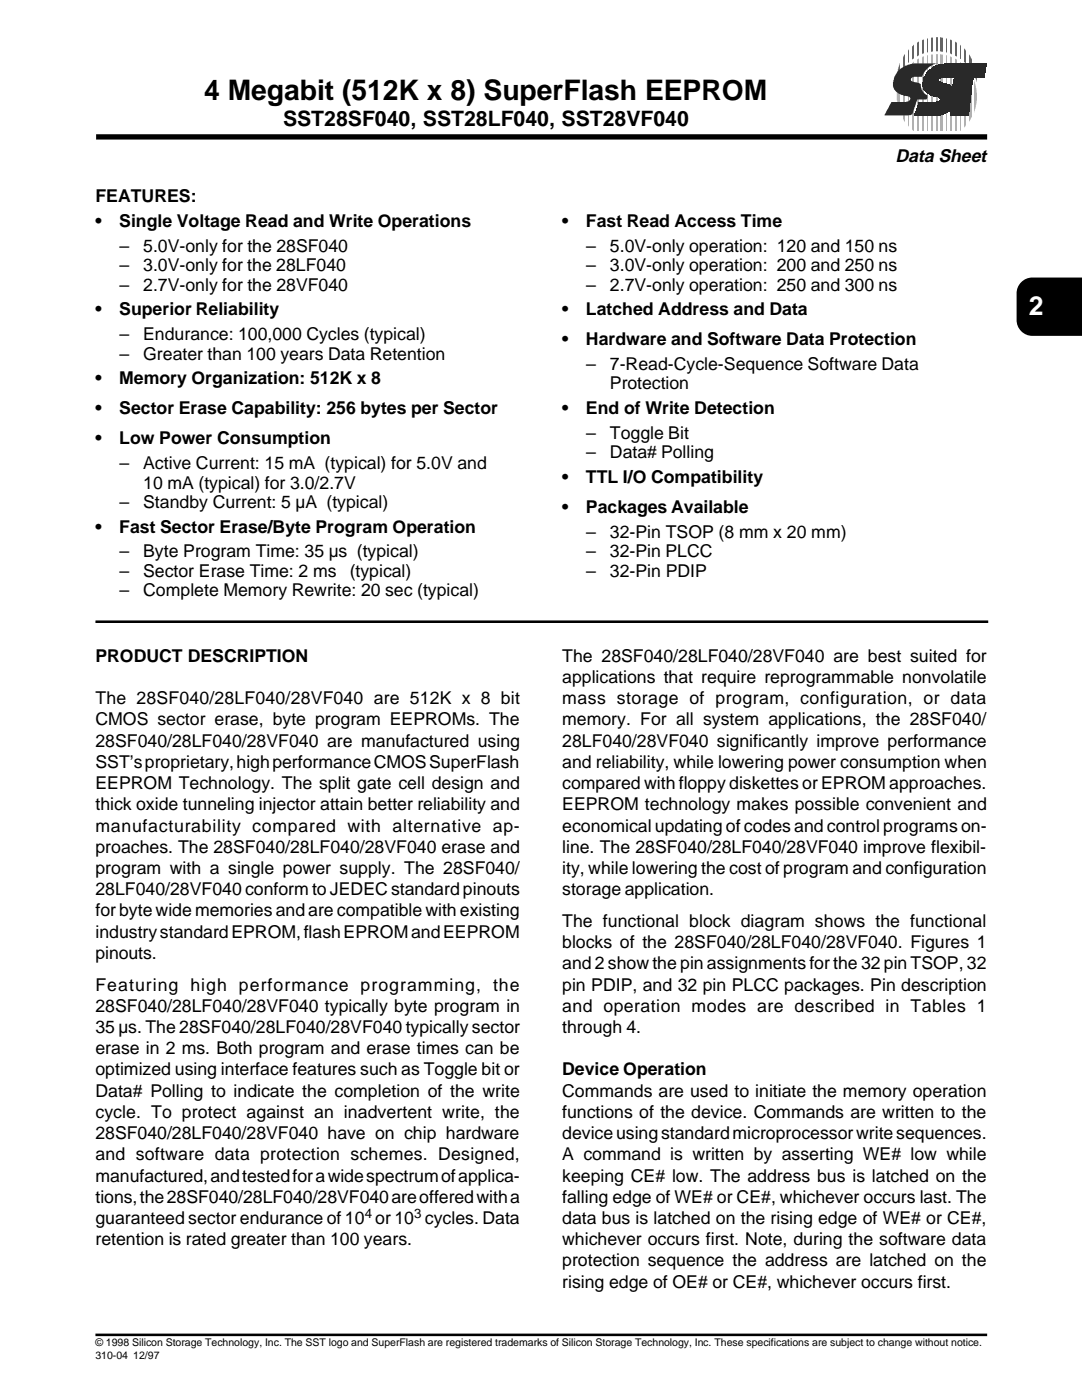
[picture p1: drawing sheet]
<svg xmlns="http://www.w3.org/2000/svg" width="216mm" height="279mm" viewBox="0 0 216 279" stroke-linecap="round" stroke-linejoin="round" font-family="sans-serif">
<defs><g id="words">
<text font-size="5.6" x="40.7" y="19.9">4 Megabit (512K x 8) SuperFlash EEPROM</text>
<text font-size="5.3" fill="#fff" x="205.3" y="62.9">2</text>
<text font-size="4.2" x="56.5" y="25.2">SST28SF040, SST28LF040, SST28VF040</text>
<text font-size="3.6" x="178.7" y="32.3">Data Sheet</text>
<g font-size="3.5">
<text x="19" y="40.3">FEATURES:</text>
<text x="19" y="45.3">•</text>
<text x="23.8" y="45.3">Single Voltage Read and Write Operations</text>
<text x="112.2" y="45.3">•</text>
<text x="116.9" y="45.3">Fast Read Access Time</text>
<text x="23.8" y="50.2">–</text>
<text x="28.6" y="50.2">5.0V-only for the 28SF040</text>
<text x="117" y="50.2">–</text>
<text x="121.7" y="50.2">5.0V-only operation: 120 and 150 ns</text>
<text x="23.8" y="54.1">–</text>
<text x="23.8" y="58">–</text>
<text x="28.6" y="54.1">3.0V-only for the 28LF040</text>
<text x="28.6" y="58">2.7V-only for the 28VF040</text>
<text x="117" y="54.1">–</text>
<text x="117" y="58">–</text>
<text x="121.7" y="54.1">3.0V-only operation: 200 and 250 ns</text>
<text x="121.7" y="58">2.7V-only operation: 250 and 300 ns</text>
<text x="19" y="62.9">•</text>
<text x="23.8" y="62.9">Superior Reliability</text>
<text x="112.2" y="62.9">•</text>
<text x="116.9" y="62.9">Latched Address and Data</text>
<text x="23.8" y="67.9">–</text>
<text x="23.8" y="71.8">–</text>
<text x="28.6" y="67.9">Endurance: 100,000 Cycles (typical)</text>
<text x="28.6" y="71.8">Greater than 100 years Data Retention</text>
<text x="112.2" y="68.9">•</text>
<text x="116.9" y="68.9">Hardware and Software Data Protection</text>
<text x="19" y="76.7">•</text>
<text x="23.8" y="76.7">Memory Organization: 512K x 8</text>
<text x="117" y="73.9">–</text>
<text x="121.7" y="73.9">7-Read-Cycle-Sequence Software Data</text>
<text x="121.7" y="77.7">Protection</text>
<text x="19" y="82.7">•</text>
<text x="23.8" y="82.7">Sector Erase Capability: 256 bytes per Sector</text>
<text x="112.2" y="82.7">•</text>
<text x="116.9" y="82.7">End of Write Detection</text>
<text x="19" y="88.7">•</text>
<text x="23.8" y="88.7">Low Power Consumption</text>
<text x="117" y="87.6">–</text>
<text x="121.7" y="87.6">Toggle Bit</text>
<text x="23.8" y="93.6">–</text>
<text x="28.6" y="93.6">Active Current: 15 mA (typical) for 5.0V and</text>
<text x="117" y="91.5">–</text>
<text x="121.7" y="91.5">Data# Polling</text>
<text x="23.8" y="101.4">–</text>
<text x="28.6" y="97.5">10 mA (typical) for 3.0/2.7V</text>
<text x="28.6" y="101.4">Standby Current: 5 µA (typical)</text>
<text x="112.2" y="96.4">•</text>
<text x="116.9" y="96.4">TTL I/O Compatibility</text>
<text x="19" y="106.3">•</text>
<text x="23.8" y="106.3">Fast Sector Erase/Byte Program Operation</text>
<text x="112.2" y="102.4">•</text>
<text x="116.9" y="102.4">Packages Available</text>
<text x="117" y="107.4">–</text>
<text x="121.7" y="107.4">32-Pin TSOP (8 mm x 20 mm)</text>
<text x="23.8" y="111.3">–</text>
<text x="28.6" y="111.3">Byte Program Time: 35 µs (typical)</text>
<text x="117" y="111.3">–</text>
<text x="121.7" y="111.3">32-Pin PLCC</text>
<text x="23.8" y="115.1">–</text>
<text x="23.8" y="119">–</text>
<text x="28.6" y="115.1">Sector Erase Time: 2 ms</text>
<text x="28.6" y="119">Complete Memory Rewrite: 20 sec (typical)</text>
<text x="69.8" y="115.1">(typical)</text>
<text x="117" y="115.1">–</text>
<text x="121.7" y="115.1">32-Pin PDIP</text>
<text x="19" y="132.1">PRODUCT DESCRIPTION</text>
<text x="112.2" y="132.1">The 28SF040/28LF040/28VF040 are best suited for</text>
<text x="112.2" y="136.3">applications that require reprogrammable nonvolatile</text>
<text x="19" y="140.5">The 28SF040/28LF040/28VF040 are 512K x 8 bit</text>
<text x="112.2" y="140.5">mass storage of program, configuration, or data</text>
<text x="19" y="144.8">CMOS sector erase, byte program EEPROMs. The</text>
<text x="19" y="149">28SF040/28LF040/28VF040 are manufactured using</text>
<text x="112.2" y="144.8">memory. For all system applications, the 28SF040/</text>
<text x="112.2" y="149">28LF040/28VF040 significantly improve performance</text>
<text x="19" y="153.2">SST’s proprietary, high performance CMOS SuperFlash</text>
<text x="112.2" y="153.2">and reliability, while lowering power consumption when</text>
<text x="19" y="157.5">EEPROM Technology. The split gate cell design and</text>
<text x="19" y="161.7">thick oxide tunneling injector attain better reliability and</text>
<text x="112.2" y="157.5">compared with floppy diskettes or EPROM approaches.</text>
<text x="112.2" y="161.7">EEPROM technology makes possible convenient and</text>
<text x="19" y="165.9">manufacturability compared with alternative ap-</text>
<text x="112.2" y="165.9">economical updating of codes and control programs on-</text>
<text x="19" y="170.2">proaches. The 28SF040/28LF040/28VF040 erase and</text>
<text x="112.2" y="170.2">line. The 28SF040/28LF040/28VF040 improve flexibil-</text>
<text x="19" y="174.4">program with a single power supply. The 28SF040/</text>
<text x="19" y="178.6">28LF040/28VF040 conform to JEDEC standard pinouts</text>
<text x="112.2" y="174.4">ity, while lowering the cost of program and configuration</text>
<text x="112.2" y="178.6">storage application.</text>
<text x="19" y="182.9">for byte wide memories and are compatible with existing</text>
<text x="112.2" y="185">The functional block diagram shows the functional</text>
<text x="19" y="187.1">industry standard EPROM, flash EPROM and EEPROM</text>
<text x="19" y="191.3">pinouts.</text>
<text x="112.2" y="189.2">blocks of the 28SF040/28LF040/28VF040. Figures 1</text>
<text x="19" y="197.7">Featuring high performance programming, the</text>
<text x="112.2" y="193.5">and 2 show the pin assignments for the 32 pin TSOP, 32</text>
<text x="112.2" y="197.7">pin PDIP, and 32 pin PLCC packages. Pin description</text>
<text x="19" y="201.9">28SF040/28LF040/28VF040 typically byte program in</text>
<text x="112.2" y="201.9">and operation modes are described in Tables 1</text>
<text x="19" y="206.2">35 µs. The 28SF040/28LF040/28VF040 typically sector</text>
<text x="112.2" y="206.2">through 4.</text>
<text x="19" y="210.4">erase in 2 ms. Both program and erase times can be</text>
<text x="19" y="214.6">optimized using interface features such as Toggle bit or</text>
<text x="112.2" y="214.6">Device Operation</text>
<text x="19" y="218.9">Data# Polling to indicate the completion of the write</text>
<text x="112.2" y="218.9">Commands are used to initiate the memory operation</text>
<text x="19" y="223.1">cycle. To protect against an inadvertent write, the</text>
<text x="19" y="227.3">28SF040/28LF040/28VF040 have on chip hardware</text>
<text x="112.2" y="223.1">functions of the device. Commands are written to the</text>
<text x="112.2" y="227.3">device using standard microprocessor write sequences.</text>
<text x="19" y="231.6">and software data protection schemes. Designed,</text>
<text x="112.2" y="231.6">A command is written by asserting WE# low while</text>
<text x="19" y="235.8">manufactured, and tested for a wide spectrum of applica-</text>
<text x="112.2" y="235.8">keeping CE# low. The address bus is latched on the</text>
<text x="19" y="240">tions, the 28SF040/28LF040/28VF040 are offered with a</text>
<text x="19" y="244.3">guaranteed sector endurance of 10 or 10 cycles. Data</text>
<text x="112.2" y="240">falling edge of WE# or CE#, whichever occurs last. The</text>
<text x="112.2" y="244.3">data bus is latched on the rising edge of WE# or CE#,</text>
<text x="19" y="248.5">retention is rated greater than 100 years.</text>
<text x="112.2" y="248.5">whichever occurs first. Note, during the software data</text>
<text x="112.2" y="252.7">protection sequence the address are latched on the</text>
<text x="112.2" y="257">rising edge of OE# or CE#, whichever occurs first.</text>
</g>
<g font-size="2.6">
<text x="72.8" y="243.1">4</text>
<text x="82.6" y="243.1">3</text>
</g>
<g font-size="2.1">
<text x="19" y="268.7">© 1998 Silicon Storage Technology, Inc. The SST logo and SuperFlash are registered trademarks of Silicon Storage Technology, Inc. These specifications are subject to change without notice.</text>
<text x="19" y="271.2">310-04 12/97</text>
</g>
</g></defs>
<path d="M181.9 9.3l.2-.1a7.2 7.2 0 0 1 4.2-1.8h1.3l1.1 .2 1.9 .7 1.4 1 1.5 1.7 .9 1.7 .5 2.4v1.5l-.2 1.3-.6 1.7a4.7 4.7 0 0 1-1.4 2.1l-.7 .8a8 8 0 0 1-4.4 1.8h-1.8l-1.5-.4a6.6 6.6 0 0 1-2.4-1.4l-.7-.8a8.4 8.4 0 0 1-2.2-4.5v-2.2a8.5 8.5 0 0 1 2.3-5.1z" fill-rule="evenodd" fill="#696969"/>
<path d="M181 12.7l2-1.4a8.4 8.4 0 0 1 3.1-1.1h1.6l1.4 .3 .7 .3a7.6 7.6 0 0 1 2.8 1.7l.7 .9a10 10 0 0 1 2.1 5v1.5l-.5 2.2a9.9 9.9 0 0 1-2.5 3.7 7.3 7.3 0 0 1-4.7 2.2l-2.1-.1a7.2 7.2 0 0 1-3.9-1.8l-.9-.8-.5-.7a10 10 0 0 1-1.8-4.7v-1.5a8.8 8.8 0 0 1 2.5-5.7z" fill-rule="evenodd" fill="#fff"/>
<path d="M181.1 13.5l1-.9a7.5 7.5 0 0 1 4.2-1.8h1.3l1.8 .4a5.6 5.6 0 0 1 2.5 1.4l.8 .8a8.8 8.8 0 0 1 2.2 4.5v2.1l-.2 1.3-.6 1.7a5.4 5.4 0 0 1-1.4 2.1l-.8 .9a7.8 7.8 0 0 1-4.3 1.7l-2.2-.1-1.1-.4a5.6 5.6 0 0 1-2.4-1.3l-.7-.8a8.9 8.9 0 0 1-2.3-5.1l.1-1.6a9 9 0 0 1 2.1-4.9z" fill-rule="evenodd" fill="#b3b3b3"/>
<g fill="#fff">
<path d="M182.2 26.3h9.7v1.9h-9.7z" fill-rule="evenodd"/>
<path d="M179.7 10.7h.4v15.8h-.4z" fill-rule="evenodd"/>
<path d="M180.6 9.9h.4v15.9h-.4z" fill-rule="evenodd"/>
<path d="M181.5 7.8h.5v18.3h-.5z" fill-rule="evenodd"/>
<path d="M182.5 7.8h.5v18.7h-.5z" fill-rule="evenodd"/>
<path d="M183.4 7.4h.5v19.1h-.5z" fill-rule="evenodd"/>
<path d="M184.3 7.4h.5v19.1h-.5z" fill-rule="evenodd"/>
<path d="M185.3 7.4h.5v19h-.5z" fill-rule="evenodd"/>
<path d="M186.3 7.4h.4v19h-.4z" fill-rule="evenodd"/>
<path d="M187.2 7.4h.4v19h-.4z" fill-rule="evenodd"/>
<path d="M188.2 7.4h.4v19h-.4z" fill-rule="evenodd"/>
<path d="M191.9 8.4h.5v17.7h-.5z" fill-rule="evenodd"/>
<path d="M192.9 8.5h.4v16.7h-.4z" fill-rule="evenodd"/>
<path d="M189.1 7.4h.5v19.1h-.5z" fill-rule="evenodd"/>
<path d="M190 7.4h.5v19h-.5z" fill-rule="evenodd"/>
<path d="M191 7.9h.5v18.6h-.5z" fill-rule="evenodd"/>
<path d="M193.9 10.2h.4v15.8h-.4z" fill-rule="evenodd"/>
</g>
<path d="M179.4 14l1.2-.9 1.4-.4h5.2l-1 .2-.7 .4-1 .9-.5 1.1h-1.7l-.5 .4a.51 .51 0 0 0 .5 .7l1 .2 .4 .2 .2 1.1 .5 .7 .6 .4v.7l-.2 .2h-1.8l-.9 2.9-.4 .2h-5.2l1.3-2.6h3l.5-.2 .4-.4a.8 .8 0 0 0-.9-.7h-.4l-1.3-.5-.7-.8-.2-.5v-.9l.2-.9z" fill-rule="evenodd" fill="#262626"/>
<g fill="none" stroke="#262626" stroke-width=".2">
<path d="M184.2 16.2h3.2M184.3 15.8h3.1M184.3 15.5h9.9M184.3 15.6h3.4M184.3 15.7h3.3M184.3 15.7h3.1M184.4 15.3h12M184.7 14.9h11.8M184.7 14.8h11.8M184.8 14.7h11.7M185 14.5h11.6M185.1 14.3h11.5"/>
<path d="M185.2 14.2h11.5M185.3 14.1h11.4M185.4 14h11.3M185.4 13.9h11.3M185.5 13.9h11.2M185.6 13.8h11.1M185.7 13.7h11M185.8 13.6h10.9M186 13.5h10.7M186.1 13.5h10.6M186.2 13.4h10.5M186.3 13.3h10.4"/>
<path d="M186.5 13.3h10.3M186.5 13.2h10.3M186.7 13.1h10.1M186.9 13.1h9.9M187.1 13h9.7M187.3 12.9h9.6M187.6 12.8h9.3M187.9 12.8h9M188.3 12.7h8.6"/>
</g>
<path d="M184.2 16.1h3.2M184.5 15.2h12M184.6 15h11.9M184.9 14.6h11.6M185 14.4h11.6" fill="none" stroke="#262626" stroke-width=".21"/>
<path d="M184.3 16h3.1M184.4 15.4h12" fill="none" stroke="#262626" stroke-width=".25"/>
<path d="M190.3 15.7h3.9" fill="none" stroke="#262626" stroke-width=".3"/>
<path d="M190.2 15.7h3.9v.6h-3.9z" fill-rule="evenodd" fill="#262626"/>
<path d="M184.1 16.4h3.8M184.1 16.5h4M184.1 16.6h4.2M184.1 16.6h4.6M184.1 16.7h4.9M184.1 16.8h5.1M184.2 16.3h3.4M184.2 16.4h3.5" fill="none" stroke="#262626" stroke-width=".2"/>
<path d="M190.2 16.2h3.9v.6h-3.9z" fill-rule="evenodd" fill="#262626"/>
<path d="M184.1 16.8h5.3M184.1 16.9h5.5M184.1 17h5.6M184.1 17h5.7M184.1 17.1h5.7M184.1 17.2h5.8M184.1 17.3h5.9" fill="none" stroke="#262626" stroke-width=".2"/>
<path d="M190.1 16.8h3.9v.5h-3.9z" fill-rule="evenodd" fill="#262626"/>
<g fill="none" stroke="#262626" stroke-width=".2">
<path d="M184.1 17.3h5.9M184.2 17.4h5.8M184.4 17.9h9.5M184.4 18h9.5M184.5 18.1h9.3M184.6 18.2h9.2M184.7 18.3h9.1M184.7 18.4h9.1M184.8 18.4h9M184.9 18.5h8.9M185 18.6h8.8M185.1 18.6h8.7"/>
<path d="M185.2 18.7h8.6M185.4 18.8h8.4M185.6 18.9h8.2M185.8 19h8M185.9 19.1h7.9M186.1 19.1h7.7M186.3 19.2h7.5M186.7 19.2h7.1M187 19.3h6.8M187.3 19.4h6.5M187.4 19.5h6.3M182.4 23.1h5.1"/>
<path d="M182.5 22.8h5.7M182.5 22.9h5.5M182.5 23h5.3M182.5 22.6h6.2M182.5 22.7h6.1M182.5 22.8h5.9M182.6 22.4h6.5M182.6 22.5h6.3M182.7 22.2h6.9M182.7 22.3h6.7M182.7 22.4h6.5M182.8 22.1h6.9"/>
<path d="M182.8 22h7M182.9 21.7h10.6M182.9 21.8h10.5M183.1 21.1h10.4M183.3 20.4h10.3M183.3 20.5h10.2M186.8 20.3h6.8M187.1 20.3h6.5M187.2 20.2h6.4"/>
</g>
<g fill="none" stroke="#262626" stroke-width=".21">
<path d="M184.3 17.7h9.6M184.3 17.8h9.6M187.5 19.6h6.2M187.5 20h6.1M187.6 19.7h6.1M187.6 19.8h6M190 17.4h4M182.8 21.9h10.6M183 21.4h10.5M183.1 21.2h10.4M183.2 20.8h10.3M187.4 20.1h6.2"/>
<path d="M189.7 22.2h3.7M189.8 22h3.6"/>
</g>
<path d="M184.2 17.5h9.7" fill="none" stroke="#262626" stroke-width=".25"/>
<path d="M183.2 21h10.3M183.3 20.6h10.2M189.6 23h3.7" fill="none" stroke="#262626" stroke-width=".3"/>
<path d="M183 21.5h10.5M189.7 22.4h3.6" fill="none" stroke="#262626" stroke-width=".34"/>
<path d="M189.7 22.7h3.6" fill="none" stroke="#262626" stroke-width=".42"/>
<path d="M19.2 27.3h177.8" fill="none" stroke="#000" stroke-width="1.1" stroke-linecap="butt"/>
<path d="M101.2 267.9h14.3v7.4h-14.3z" fill-rule="evenodd" fill="#fff"/>
<path d="M19 124.1h178.2M19 266.4h178" fill="none" stroke="#000" stroke-width=".51"/>
<path d="M203.8 56.3a3.1 3.1 0 0 1 2.2-.9h9.9v11.6h-9.9a3.2 3.2 0 0 1-3.2-3.1v-5.3a3.1 3.1 0 0 1 1-2.3z" fill-rule="evenodd" fill="#000"/>
<use href="#words"/>
</svg>
